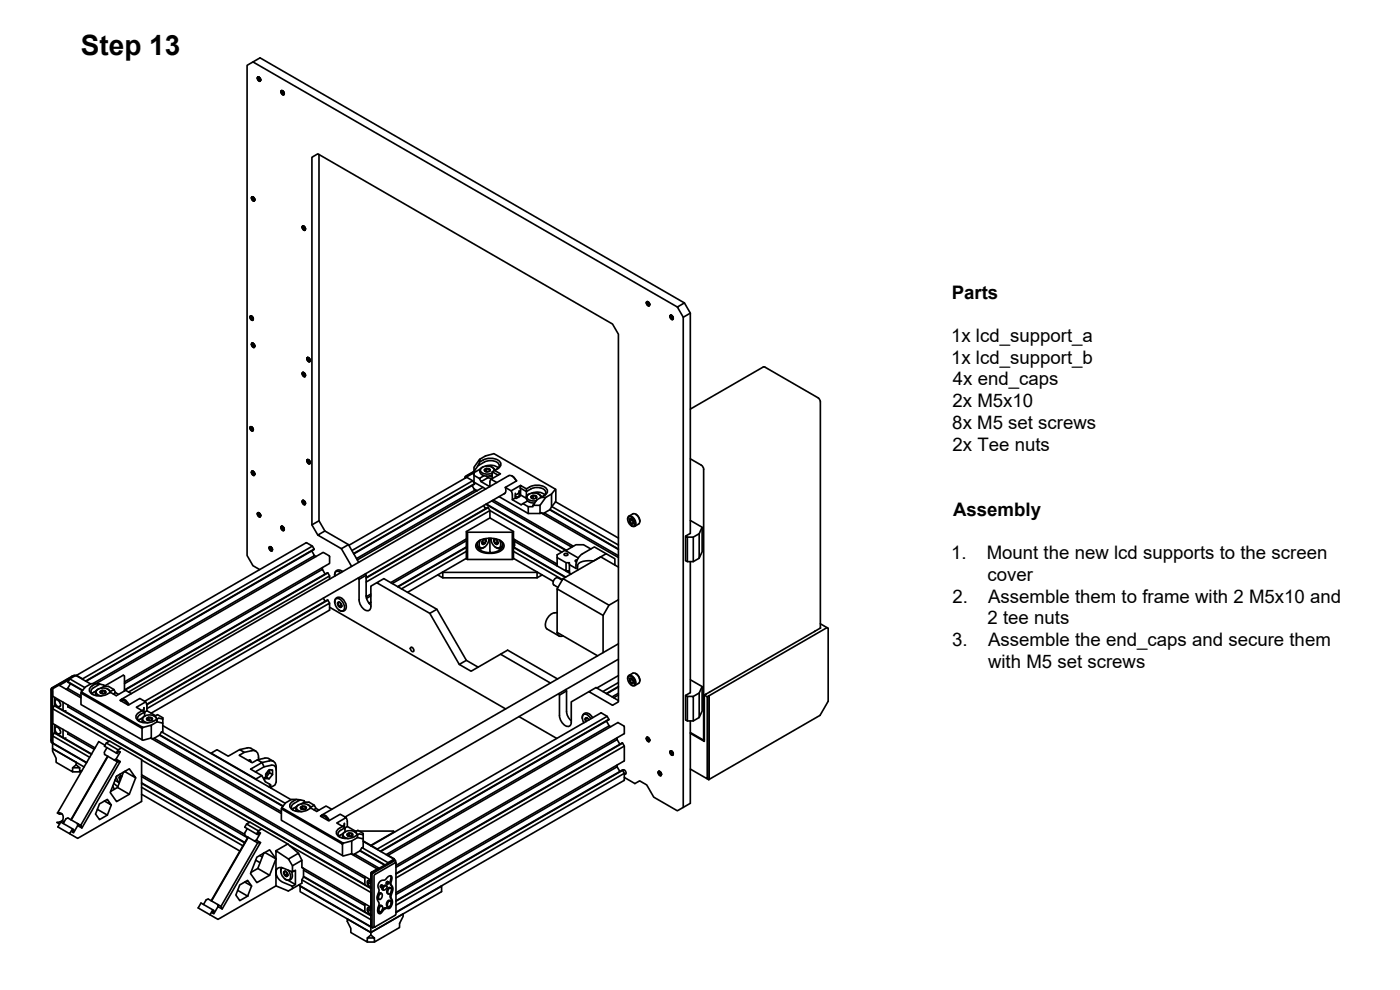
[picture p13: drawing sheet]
<svg xmlns="http://www.w3.org/2000/svg" width="420mm" height="297mm" viewBox="0 0 420 297" stroke-linecap="round" stroke-linejoin="round" font-family="sans-serif">
<defs><g id="words">
<text font-size="8.4" x="24.3" y="16.4">Step 13</text>
<g font-size="5.6">
<text x="285.6" y="89.6">Parts</text>
<text x="285.4" y="102.6">1x lcd_support_a</text>
<text x="285.4" y="109.1">1x lcd_support_b</text>
<text x="286" y="115.6">4x end_caps</text>
<text x="285.9" y="122.1">2x M5x10</text>
<text x="285.8" y="128.7">8x M5 set screws</text>
<text x="285.9" y="135.2">2x Tee nuts</text>
<text x="286" y="154.7">Assembly</text>
<text x="285.4" y="167.7">1.</text>
<text x="296.1" y="167.7">Mount the new lcd supports to the screen</text>
<text x="296.3" y="174.2">cover</text>
<text x="285.9" y="180.8">2.</text>
<text x="296.5" y="180.8">Assemble them to frame with 2 M5x10 and</text>
<text x="296.4" y="187.3">2 tee nuts</text>
<text x="285.8" y="193.8">3.</text>
<text x="296.5" y="193.8">Assemble the end_caps and secure them</text>
<text x="296.5" y="200.3">with M5 set screws</text>
</g>
</g></defs>
<!-- layer: Visible -->
<g fill="none" stroke="#000" stroke-width=".5">
<path d="M75.9 18.6l127.4 73.5M77.2 23.4l.4 .7 .5 .2M77.4 23.1h.3l.4 .4v.8l-.5-.1-.4-.8M77.4 23.1l.6 .4 .2 .4-.2 .3-.5-.4v-.7l.1 .8 .5 .3M77.4 23.1l-.2 .3M77.4 23.3l.5 .9M77.6 23.1l.1 .6 .5 .4-.5-.3zM77.6 23.2l.5 .9M77.8 23.2l.4 .8M77.8 23.2l.4 .7zM78 23.4l.1 .3M84.3 27.5l.3 .7 .6 .2"/>
<path d="M84.4 27.2h.4l.4 .4v.8l-.6-.1-.3-.8M84.4 27.2l.7 .3 .2 .5-.2 .3-.5-.4-.1-.7 .2 .8 .5 .3M84.4 27.2l-.1 .3M84.5 27.2l-.2 .3M84.5 27.4l.5 .9M84.7 27.3l.4 .9M84.7 27.2l.1 .6 .4 .4M84.8 27.3l.5 .7M85.1 27.5l.1 .2M75.5 59.4l.3 .7 .5 .2M75.6 59.1h.4l.3 .4 .1 .8-.6-.2-.3-.7M75.6 59.1l.7 .3 .1 .5-.2 .3-.4-.4-.1-.7 .1 .8 .5 .2"/>
<path d="M75.6 59.1l-.1 .3M75.7 59.3l.4 .8M75.8 59.2l.5 .8M76 59.1l.4 .8M76 59.1l.4 .8zM76.2 59.4l.2 .2M95.7 46.4v109.9l1.8 3 7.1 4.1 3 5.3M76.4 60l-.4-.3-.2-.6 .1 .6 .5 .4M90.7 68.1l.3 .8 .5 .2M90.8 67.9h.3l.4 .3 .1 .8-.6-.1-.3-.7M90.8 67.9l.7 .3 .1 .5-.2 .2-.4-.4-.1-.6 .1 .7 .5 .3M90.8 67.9l-.1 .3"/>
<path d="M90.9 68l.4 .9M91 67.9l.5 .9M91 67.8l.2 .7 .4 .3-.4-.4-.1-.6M91.2 67.9l.4 .8M91.2 67.9l.4 .8zM91.4 68.1l.2 .3M75 95.1l.3 .7 .6 .3M75.2 94.9h.3l.4 .3v.8l-.6-.1-.3-.7M75.2 94.9l.6 .3 .2 .5-.2 .2-.5-.4-.1-.6 .2 .7 .5 .3M75.2 94.9l-.2 .3M75.2 95l.5 .9M75.4 94.9l.5 .9"/>
<path d="M75.4 94.8l.1 .7 .5 .3-.5-.3zM75.5 94.9l.5 .8zM75.8 95.1l.1 .3M194 90.8l.3 .7 .5 .3M194.1 90.5l.4 .1 .3 .3 .1 .8-.6-.1-.3-.8M194.1 90.5l.7 .4 .2 .4-.3 .3-.4-.4-.1-.7 .1 .8 .6 .3M194.1 90.5l-.1 .3M194.2 90.7l.4 .9M194.3 90.5l.2 .7 .4 .3-.4-.4-.1-.6M194.3 90.6l.5 .9M194.5 90.6l.5 .7M194.8 90.8l.1 .3"/>
<path d="M201.1 94.9l.3 .7 .5 .2M201.2 94.6l.7 .4 .1 .8-.6-.1-.3-.8M201.2 94.6l.7 .3 .1 .6-.2 .2-.5-.4v-.7l.1 .8 .5 .3M201.2 94.6l-.1 .3M201.2 94.8l.5 .9M201.4 94.7l.5 .9M201.4 94.6l.2 .6 .4 .4-.5-.4zM201.6 94.7l.4 .7zM201.8 94.9l.2 .2M205.4 90.9l-2.1 1.2 1.8 3.1M207.2 94l-2.1 1.2v147M75.5 103.3l.3 .7 .5 .2"/>
<path d="M75.6 103l.7 .3 .1 .9-.6-.1-.3-.8M75.6 103l.7 .3 .1 .5-.2 .3-.5-.5v-.6l.1 .8 .5 .2M75.6 103l-.1 .3M75.7 103.2l.4 .8M75.8 103.1l.5 .8M75.8 103l.2 .6 .4 .4-.5-.4zM76 103.1l.4 .7M76.2 103.3l.2 .2M90.7 112.1l.2 .6 .4 .3h.3l.1-.6M90.7 112.1l.3 .7 .5 .2M90.8 111.8h.4l.4 .6M90.8 111.8l.7 .3 .1 .5-.2 .3-.4-.4-.1-.7 .1 .7 .5 .3"/>
<path d="M90.8 111.8l-.1 .3M90.9 112l.4 .8M91 111.9l.5 .8M91 111.8l.1 .6 .5 .4-.4-.4-.1-.6M91.2 111.8l.4 .8M91.2 111.9l.4 .7zM91.4 112.1l.2 .2M92.1 107.6l.3 .7 .6 .2M92.2 107.3h.4l.3 .4 .1 .8-.6-.1-.3-.8M92.2 107.3l.7 .3 .2 .5-.2 .3-.5-.5-.1-.6 .1 .7 .6 .4M92.2 107.3l-.1 .3M92.3 107.5l.5 .8"/>
<path d="M92.5 107.4l.4 .8M92.5 107.3l.1 .6 .4 .4M92.6 107.4l.5 .7M92.6 107.4l.5 .7zM92.9 107.6l.1 .2M229.1 110.1l-21.9 12.6M229.1 110.1l.5 .1 15.9 9.1 .6 .9 .1 68.2M75 128.4l.3 .6 .6 .3M75.2 128.1l.6 .3 .1 .9-.5-.1-.4-.8M75.2 128.1l.6 .3 .2 .5-.2 .2-.5-.4-.1-.6 .2 .7 .5 .3M75.2 128.1l-.2 .3M75.2 128.3l.5 .8"/>
<path d="M75.4 128.1l.5 .9M75.4 128.1l.1 .6 .5 .3-.5-.3zM75.5 128.1l.5 .8zM75.8 128.3l.1 .3M92.1 138.2l.3 .7 .6 .2M92.2 137.9h.4l.3 .4 .1 .8-.6-.1-.3-.8M92.2 137.9l.7 .3 .2 .5-.2 .3-.5-.4-.1-.6 .2 .7 .5 .3M92.2 137.9l-.1 .3M92.3 138.1l.5 .9M92.5 138l.4 .9M92.5 137.9l.1 .6 .4 .4-.4-.3zM92.6 138l.5 .8"/>
<path d="M92.6 138l.5 .7zM92.9 138.2l.1 .3M143.5 139.7l-1.2 1.7v.4l1.9-1.1M144 137.8l-1.7 2.4v1.2l-2.6 1.5-.2 .6M144 138.6l-.5 1.1a5.9 5.9 0 0 1 4-1.5l1.1 .2a1.24 1.24 0 0 1 1.2 1 1.24 1.24 0 0 1-.7 1.4M145.6 139.9a3.8 3.8 0 0 1 3.9 .5M207.2 137.7l3.3 1.9 .5 .5 .2 .7v81.3M75.5 141.7l.3 .7 .5 .2M75.6 141.4l.7 .3 .1 .9-.6-.1-.3-.8M75.6 141.4l.7 .3 .1 .5-.2 .3-.5-.5v-.6l.1 .8 .5 .2M75.6 141.4l-.1 .3M75.7 141.6l.4 .8"/>
<path d="M75.8 141.5l.5 .8M76 141.5l.4 .7M76.2 141.7l.2 .2M76.4 142.4l-.4-.4-.2-.6 .1 .6 .5 .4M77.2 154.1l.4 .8 .5 .2M77.4 153.9h.3l.4 .3v.8l-.5-.1-.4-.7M77.4 153.9l.6 .3 .2 .5-.2 .2-.5-.4v-.6l.1 .7 .5 .3M77.4 153.9l-.2 .3M77.4 154l.5 .9M77.6 153.8l.1 .7 .5 .3M77.6 153.9l.5 .9M77.8 153.9l.4 .8"/>
<path d="M77.8 153.9l.4 .8zM78 154.1l.1 .3M84.3 158.2l.3 .7 .6 .3M84.4 158h.4l.4 .3v.8l-.6-.1-.3-.8M84.4 158l.7 .2 .2 .6-.2 .2-.5-.4-.1-.6 .2 .7 .5 .3M84.4 158l-.1 .2M84.5 158l-.2 .2M84.5 158.1l.5 .9M84.7 158l.4 .9M84.7 157.9l.1 .6 .4 .4M84.8 158l.5 .8M84.9 158l.4 .8"/>
<path d="M84.9 158l.4 .7M85.1 158.2l.1 .3M90.7 150.5l.3 .7 .5 .2M90.8 150.2h.3l.4 .4 .1 .8-.6-.2-.3-.7M90.8 150.2l.7 .3 .1 .5-.2 .3-.4-.4-.1-.7 .1 .8 .5 .2M90.8 150.2l-.1 .3M90.9 150.4l.4 .8M91 150.3l.5 .8M91 150.2l.1 .6 .5 .4-.4-.4-.1-.6M91.2 150.2l.4 .8M91.2 150.3l.4 .7zM91.4 150.5l.2 .2"/>
<path d="M93.6 157.5v-110.3l1.8-1 88.4 51 1.8 3.1v110.3l-1.8 1-7-4.1 2.1-1.2 6.7 3.9M95.7 156.3l-2.1 1.2 1.8 3M97.5 159.3l-2.1 1.2 7.1 4.1 2.1-1.2M140 159.5l.3 .2h13.5M140 143.2l-35.3 20.4M140 143.2l1.9 1 .5 1.1-36.2 20.9M140.3 159.7v8.2M141.7 145.7l.8 1.4 .5 .3M141.9 144.2l-36.3 21M142.2 146.7l1 .5M142.3 142.3l-.4-.3-1.9 1.3M142.3 141.5l-2.5 1.5-.2 .5"/>
<path d="M142.3 141.8v2.9l3.5 2M142.3 142l-.3 .1M142.3 142.6l1.5 1M142.4 145.1l-36.3 21M142.5 147.1l-35.5 20.5M143.1 147.2v.1M144.4 144.5l2.6 1.5M144.9 146.2l-37.7 21.8M145 140.1l-.7 .5-.3 .7 .2 .7 .6 .6a3.3 3.3 0 0 0 2.9-.1M145.1 151.7l.6 .9M145.3 142.7l-1.5 .9 .6 .9 2-1.2M145.4 140.9a.92 .92 0 0 1 1-.4 .92 .92 0 0 1 .7 .7 .92 .92 0 0 1-1 .4 .92 .92 0 0 1-.7-.7z"/>
<path d="M145.5 152.3l.4 .2M145.6 141.4l-.2-.5 .6-.3 .8 .1 .3 .5-.3 .2M145.7 141.3v.2M145.8 151.3l24 13.8M145.9 142.9l.5 .4M145.9 151.2l24.1 13.9M146 141.5l.4 .1M146 140.6v.9M146.5 152.3l-36.6 21.1M146.8 140.7v.7M146.9 142.8l.8 .1M147 155.4l-7 4.1v8.2l.3 .2h13.5"/>
<path d="M147 155.4v-2.2l-.6-1-36.5 21.1M147 155.4l7.1 4.1M147.4 143.8l-.3 .5-.1 1.7M147.5 140.1l.6 .4 .4 .6M147.6 150.3l24 13.9M147.7 141.6v2l-1.3-.3M148 150l24.1 13.9M148.2 140.6l.3 .5M148.3 141.2a2.06 2.06 0 0 0-2.9-1.3 1.12 1.12 0 0 0-1.2 1.2 1.12 1.12 0 0 0 1.3 1.1h1.4l.8-.3M148.4 141.2l-.7 .4 1.8 1M149.1 144.8l-1.7-1 2.8-1.6-1.8-1a2.08 2.08 0 0 0 1.8-2.4 4.5 4.5 0 0 0-6.2-.2v-.8l1.7-1 2.5-.7 18.6 10.7-.1 3.8M149.8 149l8.7 5.1"/>
<path d="M151.6 148l-108.2 62.4M151.6 146.3a1.42 1.42 0 0 1-.4 1.9M153.4 147.3l.3 .9 .1 1.7 2.6 1.6 2-1.2M153.7 142.8l.7 .6 .5 1a2.16 2.16 0 0 0-2.2-1.7l-116.3 67.1M153.8 159.7l.3-.2v8.2l-.3 .2zM154.6 148.9l1.2 .1M154.6 148.6l1.1-.7 .1-.6v1.4M154.6 148v1.4M154.9 144.1l.2 .2-3.5 2 1.8 1 2.8-1.7M156.1 146.4l.1 2.1M156.9 151.1l1.6 .9M158 149.5l-1.8-1-.4 .2 .3 .2-2.3 1"/>
<path d="M158 147.5v-.8a4.5 4.5 0 0 1 6.2 .2 1.36 1.36 0 0 1-.8 1.7l-2.3 1.3-1.2 1.7h2.2l1.7-2.4M158 146.7l-1.8-1.1-.1 .8 1.9 1.1M158 147.5a4 4 0 0 1 5.7-.1 1.14 1.14 0 0 1-.7 1.5M158 147.5v1.4l.2-.1M158.1 149l-.1 .2M159 148.2l-.9 .7v1l.9 .8 1.4 .2M159.4 148.9a.92 .92 0 0 1 .9-.3 .92 .92 0 0 1 .7 .7 .92 .92 0 0 1-.9 .4 .92 .92 0 0 1-.7-.8zM159.6 148a3.8 3.8 0 0 1 3.9 .5M159.6 149.5l-.2-.5 .6-.3 .8 .1 .2 .5-.2 .2M159.7 149.4v.1M159.9 151.6v.4h-1.4v2.1h3.6M160 148.7l-.1 .9h.4"/>
<path d="M160.8 148.8v.7M161.5 148.2l.6 .4 .3 .6M162.2 148.7l.3 .5M162.3 149.3a1.99 1.99 0 0 0-2.8-1.3l-.5 .1a1.05 1.05 0 0 0-.8 1.2 1.05 1.05 0 0 0 1.1 .9h1.6M162.4 153.9l23.2 13.4M163.4 153.9l22.2 12.8M165 153l20.6 11.9M165.1 152.9l20.5 11.8M165.5 148.2v3.9l-.5 .8-2 1.2-.5-.3-.4 .3v-2.5M165.6 152l20 11.5M166.7 146.8l-1.2 1.4-1.7 1h-1.4M166.7 150.6l-1.2 1.5"/>
<path d="M166.7 150.5l18.9 10.9M188.4 155.8v-.1a.76 .76 0 0 1 .3-.8 .76 .76 0 0 1 .9 .1l1 1.1a1.06 1.06 0 0 1 .3 1.1 1.06 1.06 0 0 1-.9 .8l-.5-.3M188.6 155.2a1.76 1.76 0 0 1 1.9 2.3 .95 .95 0 0 1-.9 .4 .95 .95 0 0 1-.8-.8l-.4-1.3zM188.7 154.9l1.2-.7a2.02 2.02 0 0 1 1.8 3l-1.2 .7M189 155.8v.7M189 156.5l.5 .7M189.5 155.8h-.5M189.5 155.8a.81 .81 0 0 1 .6 .6 .81 .81 0 0 1-.4 .8h-.2M189.8 156l.2 .3M189.8 156l-.8 .5M190.1 156.8l-.6 .4M190.1 156.8l-.1 .3-.5 .1"/>
<path d="M190.8 154.3l.8 .7 .4 1.4M207.2 156.2l3.5 2v7.3l-.9 2M210.7 158.2l-.9 1.9v7.4l-1.7 1h-1.8l-.5-.3v-7.3l.5 .3M80.8 164.4l.1 .5 .5 .4h.3v-.6M80.8 164.4l.3 .6 .5 .3M80.9 164.1l.5 .1 .3 .5M80.9 164.1l.7 .3 .1 .5-.2 .3-.5-.5v-.6l.1 .7 .5 .3M80.9 164.1l-.1 .3M81 164.3l.4 .8M81.1 164.2l.5 .8M81.1 164.1l.2 .6 .4 .3-.4-.4-.1-.5M81.3 164.1l.4 .8"/>
<path d="M81.5 164.4l.2 .2M93.6 165.3l.8 1.4-66.6 38.4M93.8 163.9l.5 .9-68.6 39.5M94.3 164.8l-68.5 39.6M94.4 166.7l.4 .3M96.8 170.3v.5M97 179.5l.6 .9M97.6 172.2l-.8-1.4-59.4 34.3M98.4 171.9l-61 35.1M98.9 173.8v-1l-60.3 34.8M98.9 172.8l-.5-.9-61 35.2M100.7 179.8a1.86 1.86 0 0 1 2.5 1.5 1.13 1.13 0 0 1 .1 1.5 1.13 1.13 0 0 1-1.4 .3 2.71 2.71 0 0 1-1.2-3.3z"/>
<path d="M102.3 171.8a1.03 1.03 0 0 0-1.4-.3 1.03 1.03 0 0 0-.4 1.3M102.5 164.6l3 5.3M102.8 171.5l-.9-.4h-.8l-.5 .6-.1 1M107.5 173.4l.3 .4M109.6 172.2l.3 .4v6.6l.7 1.5 .7 .8M109.9 172.6l-2.1 1.2v6.1a3.4 3.4 0 0 0 2.6 3.4 1.09 1.09 0 0 0 .9-1.3v-6.1l1.8-1.1M111.3 178.8l-1.3 .7M111.3 178.2l-1.4 .8M131.4 172.5l1.5 .9h28.3l1.5-.9M132.8 171.7h28.5M132.9 171.7v1.7M140 165.4l-19.5 11.3"/>
<path d="M140 164.3l-20.5 11.8M140 164.1l-20.7 11.9M140 162.2l-22.3 12.9M140 161.7l-22.7 13.1M140 167.5l-17.7 10.2M143.3 163l.1 .9 .6 .5 .7 .1 .8-.4M144.8 164.4l-1.1 .3M144.9 162.2l-.2 .3 .9 .5M145 162l.5-.3a.84 .84 0 0 1 .2 1.1 .84 .84 0 0 1-1 .4v-.6zM145.2 161.9l.4-.2 .3 .5M145.3 161.8l.6 .4M145.9 162.2l-.3 .8-.7 .3-.3-.4"/>
<path d="M147 161.5l-1.5 .1-1.4 .5-1 .7-.3 .9 .3 .9 .9 .8 1.3 .5 1.7 .1v-.2l-2.1-.3-1.2-.7-.5-.7v-.7l.3-.7 .7-.6-.4 1a1.05 1.05 0 0 0 .6 1.3 1.05 1.05 0 0 0 1.4-.5l.8-1.4 .1-1v.5M147 161.5v3.5a.57 .57 0 0 0 .1 .8 .57 .57 0 0 0 .8 0l1.8-.6 1-.9 .1-1.2-.8-1M147 161.5l1.6 .1 1.4 .5 .9 .7 .4 .9-.3 .9-.9 .8-1.4 .5-1.7 .1M147.3 162v-.5a2.68 2.68 0 0 0 2.5 2.9 1.67 1.67 0 0 0 .1-2.3M148.4 161.8a1.03 1.03 0 0 1 .8 1.5 1.03 1.03 0 0 1-.8-1.5zM148.8 161.8l-.6 .4M148.9 161.9l-.4-.2-.3 .5 .3 .8 .6 .3 .3-.4M149.2 162.2l.2 .3M149.3 164.4l1.1 .3M149.3 162.5l-.8 .5M150.8 163l-.2 .9-.5 .5-.7 .1-.8-.4M154.1 165.4l14.7 8.5"/>
<path d="M154.1 164.3l15.6 8.9M154.1 164.1l15.7 9.1M154.1 161.7l13.1 7.6M154.1 167.5l12 6.9M154.4 161.9v1.7l-.3 .4M154.4 162.4l12.8 7.4M161.2 171.7v1.7M167.2 176.7l1.8-3.1 13.8 8M168.6 165.6l-21.6-12.4-37.1 21.4M168.7 174.1l-1.2-.7a1.44 1.44 0 0 0-1.3 2.1l1.3 .7M169.4 166.1l.6-.1 .4 .5-.7 .2-.4-.2zM169.9 168.8v2.5l-2.7-1.5"/>
<path d="M170.1 171.5l.8 .4M170.9 171.3h-1l1 .2M170.9 169.4v2.5l.5 .3M173.2 168l-.6 .2 .4 .4M173.6 167.4l-4-2.3-2.4 1.4v3.3M177.3 164.7l-2.2-1.3h-2.2l-2.7 1.6-.6 .1M178.2 168.3h-2.4l-1.7 .5-.7 .7-.1 1.6M178.3 168.2l3.6-2.1 2.6 1.6v1.8M181.9 166.1l-3.5-2-3.6 2.1a4.5 4.5 0 0 0-1.9 4.4l-2-1.2v-.6h-1l-2.7-1.5M185.6 180l-2.8 1.6-1.8 3M185.6 170.1l-5.3-3-11.3 6.5M205.8 160.9l1.4-.9v-66l-1.8-3.1-127.4-73.5-3.8 2.2v147.1l1.7 3 2 1.2"/>
<path d="M206.3 168.5v-7.3h1.8v7.3M207.2 168.5v39.3l-1.4 .8M209.8 160.1l-1.7 1.1M98.4 180.1l-54.4 31.2M98.9 181l-.5-.9-54.3 31.3M98.9 182.2l52.9 30.5M100.5 180.8v-.8l.5-.6 .7-.2 .8 .3a3.2 3.2 0 0 1 1.4 2.6l-.2 .7-.5 .5-.7 .1-.8-.4M101.3 181.1l.7-.4-.4-.1-.3 .5 .3 .8 .6 .3 .4-.4M101.5 180.7a1.03 1.03 0 0 1 .9 1.5 1.03 1.03 0 0 1-.9-1.5zM102.3 181.1l.2 .3M102.4 181.4l-.8 .5M111.3 180.8l-.5 .3"/>
<path d="M111.3 180.7l-.6 .3M123.2 194.3a.76 .76 0 0 1 .9 .3 .76 .76 0 0 1-.1 .9l-.7-.4zM129 184l-15.9-9.2 2.1-1.2 15.9 9.2 8.9 15.3 3.5 2.1M131.1 182.8l-2.1 1.2 8.8 15.4M150.2 196.3l-8.8 5.1-3.6-2 2.2-1.3M167.2 183.8a3.5 3.5 0 0 0-3.3 4.7l3.9 2.3M167.2 189.8a1.13 1.13 0 0 0 .6 1 1.13 1.13 0 0 0 1.2 0M181 195.8v-11.2l-13.8-7.9v13.1l12.1 7M185.6 193.2l-89 51.4M185.6 197.8l-82 47.3M244.5 189.4h.1M244.5 189.4l-32.6 18.8"/>
<path d="M246.2 187.2l2.3 1.3v21.9l-2.4 4.2-33.4 19.3-.5-.2M246.2 188.4l-1.7 1M248.2 188.3l-36 20.8-.8-.5 .5-.4M15.8 212.6l.5-.9 95 54.9M15.8 207.1v15.7M16.3 211.7l95 54.7M16.3 219.9l11.2 6.3M16.4 209.3v2.4M16.4 217.4v2.5M16.6 218.2a1.3 1.3 0 0 1 1.3 .5 1.3 1.3 0 0 1 .1 1.4 1.31 1.31 0 0 1-1.4-1.9zM16.6 210a1.3 1.3 0 0 1 1.3 .6 1.3 1.3 0 0 1 .1 1.3 1.31 1.31 0 0 1-1.4-1.9zM18.9 210.7v2.4"/>
<path d="M18.9 218.9v2.4M19.8 213.2l-.4 .2M19.9 206.8l.4-.3 4 2.3M20.4 212.1l89.1 51.4M20.4 211.5v.7M20.4 219.7v.6M20.4 204.6l.5-.9 4.6 2.6M20.8 203.9l-3 1.7M20.9 203.7l1.9-1 4.4 2.5M21.1 205.1l-.8 1.4M22.3 202.7l-6.7 3.7-.3 .3 .1 16M22.6 202.8l-.4-.1-6.7 4.1-.1 15.8 .4 .4v-.2"/>
<path d="M22.9 202.7l2 1.2M22.9 202.7l69-39.9 1.9 1.1-69 39.8M24.3 209.4l-6.6-3.8-1.9 1.1v2.2l95.5 55.1M24.3 208v3.4l18.3 10.6M24.8 207.1l-4.4-2.5 4.3 2.6M28.8 208.4l-.2 .3M28.9 207.3l-1.3 .8M29.7 206.7l-1 .9v.6l.3 .5M30 205.3l1.2 .2v.5h1.4l1.6 .9M30.1 207.4a.92 .92 0 0 1 .9-.3 .92 .92 0 0 1 .7 .7 .92 .92 0 0 1-.9 .4 .92 .92 0 0 1-.7-.8zM30.2 206.5l6.8-3.9 .4 .2v4.5M30.3 208l-.2-.5 .6-.3 .8 .1 .2 .5-.2 .2"/>
<path d="M30.3 208l.8 .1M30.3 208h.1M30.7 207.2v.6M30.8 208v.2M31.5 207.3v.6M32.1 206.7l.7 .4 .3 .6M33 207.8a1.74 1.74 0 0 0-2.3-1.4l-.9 .2a1.01 1.01 0 0 0-1 1.1 1.01 1.01 0 0 0 1 1l.6 .1M33.1 207.5l1.1-.6 .5 .9-.7 .4M34.7 207.8l.9 .5M36.1 210.2a1.08 1.08 0 0 1 1.9 .2l.7 1.1M36.3 210l-.3 .1 2.5 1.5 3.5-2 1.7 1-2.8 1.6 1.8 1a2.08 2.08 0 0 0-1.8 2.3 4.5 4.5 0 0 0 6.3 .3v.8l-1.8 1M36.3 210.3a1.51 1.51 0 0 1 2 1.1"/>
<path d="M37.4 204.6l61.5-35.5v-2.2l-1.9-1.2-68.3 39.4h-1.4l-1.7 1-1.2 1.5M39.4 208.1l-1.7-1-2.8 1.6-1.8-1a4.5 4.5 0 0 1-6.2-.2 2.19 2.19 0 0 1 3.1-2.2l-1.9 1.1a1.11 1.11 0 0 0-.8 .9 1.11 1.11 0 0 0 .6 1.1M42.7 216.5l-.1 .2M42.8 215.3l-1.2 .9M42.9 218.3l2.5-.7v3.8l-2.5 .7-.3-.1v-3.5l-18.3-10.5 .1-.4 18.5 10.7-.3 .2M43.2 213.5v-1.2l-.2 .6-.3 .3 .7 .5 .7-.4 2.6 1.5M43.4 213.9v.1M43.4 214.9v-1.3l-1.4 .8a1.11 1.11 0 0 0-.7 1 1.11 1.11 0 0 0 .6 1.1M43.6 214.7l-.9 .9-.1 .6 .3 .6M43.7 210.6l.4 .9v1.8M44 215.5a.92 .92 0 0 1 1-.3 .92 .92 0 0 1 .7 .7 .92 .92 0 0 1-1 .4 .92 .92 0 0 1-.7-.8zM44.1 212.6l54.8-31.6v2.1l-53.5 30.9"/>
<path d="M44.3 216.1l-.3-.5 .7-.4 .8 .2 .2 .5-.2 .2M44.3 216.1l.8 .1M44.7 215.2v.6M44.8 216v.2M45.5 215.4v.6M46.1 214.7l.7 .5 .3 .6M46.4 214.9l.9-.5 1.6 .9v.5M46.9 215.9a1.74 1.74 0 0 0-2.2-1.4l-1 .2a1.01 1.01 0 0 0-.9 1 1.01 1.01 0 0 0 1 1l.6 .2M48.5 219.6l37.1 21.4M48.9 215.8v1.2l-1.7-.4M48.9 217v2.4l-.5 .3-.5 .8-2 1.2-.5-.3M48.9 217.7l38.5 22.2"/>
<path d="M48.9 215.8l-1.2-.3-.5 .3M155.8 215l11.3 6.6M167.3 203.7l-15-8.6-2.1 1.2 15 8.6M167.7 208.1l.2 .4M169.8 206.9l.2 .4 .1 6.6 .6 1.6 .7 .8M170 207.3l-2.1 1.2v6.2a3.4 3.4 0 0 0 2.7 3.3 1.09 1.09 0 0 0 .8-1.3v-6.1l5.4-3.1M175.6 215.8l.7-.3-.4-.1-.3 .4 .3 .7M176.6 215.8l.1 .2-.4-.5h-.6l-.1 .4 .2 .6M177.3 215.7a1.62 1.62 0 0 0-2.4-1.1l-.1 1 .4 1.3M177.8 215.3l-.8-1-1.1-.4-.9 .5-.2 1.2M182 216.4l.8 1.4 .5 .2M182.2 214.9l-69 39.9-1.8-1.1 68.9-39.8 1.9 1 .5 1.1-68.4 39.5"/>
<path d="M182.7 215.8l-68.6 39.6M182.8 217.8l-66.9 38.6M185.6 204.8l-4.7 2.7M185.6 206l-3.6 2.1M185.6 206.1l-3.5 2.1M185.6 208l-1.9 1.1M185.6 208.5l-1.4 .9M185.6 202.7l-6.5 3.7M188.4 203.6v-.1a.76 .76 0 0 1 .3-.8 .76 .76 0 0 1 .9 .1l1 1.1a1.06 1.06 0 0 1 .3 1.1 1.06 1.06 0 0 1-.9 .8l-.5-.3M188.6 203a1.76 1.76 0 0 1 1.9 2.3 .95 .95 0 0 1-.9 .4 .95 .95 0 0 1-.8-.8l-.4-1.3zM188.7 202.7l1.2-.7a2.02 2.02 0 0 1 1.8 3l-1.2 .7M189 203.6v.7"/>
<path d="M189 204.3l.5 .7M189.5 203.5l-.5 .1M189.5 203.5a.81 .81 0 0 1 .6 .7 .81 .81 0 0 1-.4 .8h-.2M189.8 203.8l.2 .3M189.8 203.8l-.8 .5M190.1 204.6l-.6 .4M190.1 204.6l-.1 .3-.5 .1M190.8 202.1l1 1.1 .2 1M206.3 216.3v-7.3h1.8v7.3M207.2 219.8l4 2.3 .2-.1M207.2 204l3.5 2v7.3l-.9 2M207.2 216.3v24.7l-3.9 2.3-7.1-4.1-2.1-3.7-2.1-1.2-1.5 .8-3.1-1.8"/>
<path d="M209.8 207.9l-1.7 1.1M210.7 206l-.9 1.9v7.4l-1.7 1h-1.8l-.5-.3v-7.4l.5 .4M211.4 208.6v13.9l-4.2-2.5M211.9 208.2h.1M212.2 209.1v24.6l-5-2.9M212.8 208.7v25.2M15.8 223v1.6l9.4 5.5M15.8 220.8l.5-.9 11.1 6.4M15.8 222.8v-2l11.1 6.4M15.8 224.6l7.1 4.1v.8l-1.1 .9v1.2l-5-2.9v-1.2l-1-2.1zM15.8 222.8l10.2 6M15.9 222.9l10.1 6"/>
<path d="M19.8 221.4l-.4 .2M20.4 220.2l7.9 4.6M21.8 231.6h2.1M22.9 229.5l1 .9h-2.1M23.9 230.4v1.2l.7-.4M31.5 223.6l-1.9-1.1-12.3 21.4M31.9 222.9l3.5 2.1-.5 .9-3.5-2 .5-1 1-.5 9.6 5.5v12.6l-19.2 11-2.4-1.3M32.1 224.3l-.8 1.4 .1 .7 2.8 1.6M32.3 226.9l-11 19.1M32.4 226.9l-11 19.1M32.8 222.4l-17-9.8v4.5l12.7 7.3M33.8 235.8l.5 1"/>
<path d="M34.1 235.1l1.3 .9M34.5 234.1l1.2 .7M34.9 225.9l.3 .2 .4-.7 .5 .2-1.3 2.2M34.9 233.1l.9 1.8M36 232.3l.5 .8M36.1 228.5l-1.3-.7-.6 .2 1 .6M36.1 234.1h.1M36.4 233l-.6 .3M36.4 233l-.3-.1-.3 .4 .3 .8M36.4 224.4l-1 .6M36.5 233l-.6-.1-.1 .2 .3 1.1M37 231.7l-1.7 4.6-2.1 1.2"/>
<path d="M37.4 231.5l3.3 1.9-1.9-2.7-3.8 2.2-1.9 4.9 1.9 2.7 3.8-2.2M40.7 233.4l-1.9 4.9-3.5-2M42.5 232.5l30.9 17.8M42.5 228l32.4 18.7M42.5 233l31.8 18.4M42.5 234.9l31 17.9M42.5 235l30.9 17.9M42.5 236.2l30.4 17.6M42.5 238.3l29.5 17M45.2 221.5l39.2 22.6M46.3 221.5l38.1 22.1M47.9 220.6l37 21.3"/>
<path d="M48 220.5l37 21.3M63.3 226l13.6 7.9M63.4 226l1.7-1.1 3.4 2 3.4-2 1.4 .8-1.5 .9 3.9 2.3 1.5-.9 1.4 .8-3.4 2 3.4 1.9 1 1.9 1.6 .8v.3l-.6 .3M71.9 224.9l2.9-.5 2 1M73.3 225.7l2.3-.5a1.66 1.66 0 0 1 2 2v.7M74.6 228.2l.3-.2 .3 .2 .1 .5M76.6 231.6l2.6-1.5-.6-1.3 2.3-.5a1.66 1.66 0 0 1 2 2v4.3l-.4 .9-1.3 .8M77.2 228l2.9-.6 2 1M78.6 232.7l-1.8 1M79.2 230.1l2.2-.5a1.25 1.25 0 0 1 1.5 1.5M79.4 233.3v.8M79.7 233.1l.2 .1"/>
<path d="M80.5 231.3l-.2 .7-.6 .5M80.8 230.9l1 .1v1.4l-1 1.3-1.1-.1v-1.4zM80.9 235.3h.1M80.9 230.9v1M81.2 235.7v.7M81.8 232.4l-.9-.5-1 1.3 .9 .5M88.9 239.9h-1.4l-1.8 1-1.1 1.4M90.1 240l1.2 .3v.4h1.4l1.6 .9M185.2 229.5v.6l.8 1.4M185.2 221.4v.5l.8 1.4M185.2 230.1l-66.4 38.3M185.2 221.9l-66.4 38.3"/>
<path d="M186.9 231.1l-68.1 39.3M186.9 223l-68.1 39.2M186.9 231.2a.7 .7 0 0 1 .8 .2 .7 .7 0 0 1-.1 .9l-.2-.1M187.4 232l-68.6 39.6M187.4 223.9l-68.6 39.5M194 221.5l.3 .8 .5 .2M194.1 221.3h.3l.4 .3 .1 .8-.6-.1-.3-.7M194.1 221.3l.7 .3 .2 .5-.3 .2-.4-.4-.1-.6 .1 .7 .6 .3M194.1 221.3l-.1 .3M194.2 221.4l.4 .9M194.3 221.3l.2 .6 .4 .3-.4-.3-.1-.6M194.3 221.3l.5 .9"/>
<path d="M194.5 221.3l.5 .8M194.5 221.3l.5 .8zM194.8 221.5l.1 .3M197.5 231.8l.3 .7 .6 .2M197.7 231.5l.6 .3 .1 .9-.5-.1-.4-.8M197.7 231.5l.6 .3 .2 .5-.2 .3-.5-.4-.1-.7 .2 .7 .5 .3M197.7 231.5l-.2 .3M197.7 231.7l.5 .8M197.9 231.6l.5 .8M197.9 231.5l.1 .6 .5 .4-.5-.4-.1-.6M198 231.5l.5 .8M198.1 231.5l.4 .8"/>
<path d="M198.1 231.6l.4 .7M198.3 231.8l.1 .2M201.1 225.6l.3 .8 .5 .2M201.2 225.4l.7 .3 .1 .8-.6-.1-.3-.7M201.2 225.4l.6 .2 .2 .6-.2 .2-.5-.4v-.6l.1 .7 .5 .3M201.2 225.4l-.1 .2M201.2 225.4l-.1 .3M201.2 225.5l.5 .9M201.4 225.4l.5 .9M201.6 225.4l.4 .8M201.8 225.6l.2 .3M202 226.3l-.4-.3-.2-.7 .1 .7 .5 .3"/>
<path d="M17.3 243.9l.6 .4h.7M17.3 243.9a1.42 1.42 0 0 1 1.5 .7 1.42 1.42 0 0 1-.1 1.7M18.7 246.3l-1.6 .5 .8 .4M18.7 246.3l.6 .3M23.2 247.1l1 .5 .4 .8-1.3-.7zM23.2 247.1l-2.8-1.7-.6 .3-.8 1.4M23.3 247.7l-1.2 2.2-.5-.3 .5-.7-3.9-2.3-.8 1.5 3.5 2.1 .9-1.5M24.2 247.6l11-19 .9-.1-11.5 19.9M31.4 240.3l2 1.2-1.2-1.7-2.3 1.4-1.2 3 1.2 1.7 2.3-1.3M33.4 241.5l-1.2 3.1-3-1.8M74 247.2l3.5 2.1M74.2 248.6l-.8 1.4 .1 .7 2.8 1.6"/>
<path d="M74.4 251.2l-11 19.1M74.5 251.3l-11 19M76.7 258.1l1.3 .7M76.9 252.1l-.6 .2 1 .6M77 250.2l-3.5-2 .5-1 1-.5 11.4 6.5M77.1 257.2l3.8-2.2 1.9 2.7-1.9 4.9-3.8 2.2-1.9-2.7zM77.9 256.7l.8 .4M78.2 252.8l-.9 .1-11 19.1M78.5 248.7l-1 .6-.5 .9 .3 .2 .4-.7 .5 .2-1.3 2.2 1.3 .7-11.5 19.9-1.3-.7-1.2 2.2-.5-.3 .5-.7-.3-.2-.9 1.5 2.4 1.4 17.4-10.1M79 256.1l.1 .1M79.1 256h.1M79.1 256l-1.7 4.6-2.1 1.2"/>
<path d="M79.5 255.8l3.3 1.9M84.4 242.7v3.4l18.4 10.6M86.4 253.2l-3.6 2.1M86.4 253.2l3.2 2.8M86.6 257.7l-3.8-2.4v6.4l.4-1 .9-.4 3.7 1.3M86.9 253.7l24.4 14.1M88.9 243.2l-.1 .2M89 242l-1.3 .8M89.8 241.4l-.9 .9-.1 .6 .3 .6M90.2 242.2a.92 .92 0 0 1 1-.4 .92 .92 0 0 1 .7 .8 .92 .92 0 0 1-1 .3 .92 .92 0 0 1-.7-.7zM90.4 242.7l-.2-.4 .6-.4 .9 .1 .2 .5-.3 .3M90.5 242.8l.8 .1"/>
<path d="M90.6 258.1l-1-2.1-3 1.7 1.2 2.1M90.8 241.9v.6M91 242.7v.2M91.3 240.7l-.9 .5M91.7 242v.6M92.3 241.4l.7 .5 .3 .5M93.1 242.5a1.74 1.74 0 0 0-2.2-1.3l-1 .2a1.01 1.01 0 0 0-.9 1 1.01 1.01 0 0 0 .9 1l.6 .1M93.2 242.2l1.1-.6 .5 1-.6 .4M94.8 242.6l.9 .5M96.3 244.9a1.08 1.08 0 0 1 1.8 .2l.7 1.1M96.4 244.7l-.2 .1 2.5 1.5 3.4-2 1.8 1-2.8 1.6 1.7 1.1a2.08 2.08 0 0 0-1.8 2.3 4.5 4.5 0 0 0 6.3 .2v.8l-1.7 1M96.4 245a1.51 1.51 0 0 1 2 1.2"/>
<path d="M99.6 242.8l-1.7-1-2.9 1.7-1.7-1.1a4.5 4.5 0 0 1-6.3-.2 2.19 2.19 0 0 1 3.1-2.2l-1.9 1.1a1.11 1.11 0 0 0-.7 .9 1.11 1.11 0 0 0 .6 1.1M102.8 248l.4-.3 .2-.7v1.3M102.8 248l.7 .4 .7-.4 2.6 1.5M102.9 251.2l-.1 .2M103 250.1l-1.3 .8M103 253l2.6-.7v3.8l-2.6 .7-.2-.1v-3.4l-18.4-10.6 .2-.4 18.4 10.7-.2 .3M103.5 248.6v.1M103.5 249.6v-1.2l-1.3 .7a1.11 1.11 0 0 0-.8 1 1.11 1.11 0 0 0 .6 1.1M103.8 249.5l-1 .9v.6l.3 .5M103.9 245.3l.3 .9v1.8M104.2 250.2a.92 .92 0 0 1 .9-.3 .92 .92 0 0 1 .7 .7 .92 .92 0 0 1-.9 .4 .92 .92 0 0 1-.7-.8zM104.8 250v.6"/>
<path d="M104.9 250.8v.1M105.4 256.2l7.8 4.5M105.6 250.8l.3-.2-.3-.5-.8-.1-.6 .3 .2 .5 .8 .1M105.6 250.1v.6M106.3 249.5l.6 .4 .3 .6M106.4 256.2l7.4 4.3M106.6 249.6l.8-.4 1.6 .9v.4M106.6 249.4h.5M107.1 250.6a1.74 1.74 0 0 0-2.2-1.4l-1 .2a1.01 1.01 0 0 0-.9 1 1.01 1.01 0 0 0 .9 1l.6 .2M107.8 249.4h10.2l.4 .2M108 255.3l7.4 4.3M108.1 255.2l7.5 4.3"/>
<path d="M108.7 254.3l7.8 4.5M109 250.5v1.2l-1.7-.4M109 251.7v2.5l-.4 .2-.5 .9-2.1 1.1-.4-.3M109 252.3l2.3 1.3M109 252.4l9.3 5.4M109 250.5l-1.2-.3-.5 .3M113.2 254.8l.1 .1M116.4 256.7l69-39.9 1.9 1.1 .1 2.2-68.6 39.6M116.5 256.6l1.7 1 .2 .3M118.2 257.8l-1.9 1.3M118.2 257.8l.2 .1M118.4 249.7l-7.1 4.1"/>
<path d="M118.4 257.9v.2M118.7 258.2l-.6-.2-6.5 3.8-.3 .5M118.8 259l-.1-.7-.2-.1-6.6 3.8-.2 .4v15.8l.1 .2 .7-.3M63.9 273l-3.6-2.1-.8 1.5 3.5 2.1M65.3 271.4l-2.8-1.7-.6 .3-.8 1.4M65.4 272l-.1-.6 1 .6 .4 .7M71.3 267.1l3 1.8M72 265.5l2.3-1.4 1.2 1.7-1.2 3.1-2.3 1.3-1.2-1.6zM73.5 264.6l2 1.2M77.4 260.6l3.5 2M84.5 260.3l-.1 .3M84.6 260.3l-.3 1.3"/>
<path d="M84.7 260.4a2.5 2.5 0 0 0 1.6 3.7 1.08 1.08 0 0 0 .8-1.7l-.7-1.3M85.1 261.8l.7-.3-.4-.1-.3 .4 .3 .8 .7 .4 .3-.5M85.3 261.4a1.03 1.03 0 0 1 .9 1.5 1.03 1.03 0 0 1-.9-1.5zM86.1 261.8l.2 .4-.9 .4M86.4 264.1l2.3 1.3M87.4 261.5l.3 1.2-.3 1-.8 .4-1.1-.4M87.8 265.9l.9-.5v-4.3l-.9 .5v-1.8l2.8-1.7v2.2l.5 .3v2.5l-.5 .9v1l-4.1 2.3-3.7-1.5v-4.1l.3 1.1 .8 1.2 .9 .7 3 1.2v.7M89.6 265.5l21.7 12.5M90.1 265.9v1.6l21.2 12.3 21.2-12.3v-1.6M90.2 265.8l21.2 12.3M90.6 260.3l20.7 11.9M90.6 264l20.7 11.9"/>
<path d="M91.1 261.1l18.4 10.6M91.1 263l20.2 11.6M91.1 263.1l20.2 11.7M104.2 275.7l7.1 4.1v.7l-1.1 .9v1.3l-4.9-2.9v-1.2l-1.1-2.1zM109.5 263v2.4M109.5 271.2v2.4M110.4 272.4l-.2 .1 .2 1M110.4 264.2l-.2 .2 .2 .9M110.4 272.4l.4-.1 .5 .2-1.1 .6M110.4 264.2l.4-.1 .5 .2-1.1 .6M110.4 273.5l.9 .9M110.4 265.3l.9 .9"/>
<path d="M110.7 272.3l-.3 .1M110.7 264.1l-.3 .1M111.3 278.2v1.6l9.7-5.6v.8l-1.1 2.1v1.2l-7.5 4.4v-1.3M111.3 273l-.9 .5M111.3 264.8l-.9 .5M112.4 262.4l6.4-3.5v15.4l-6.4 3.9-.1-.3v-15.1zM113.3 260.8l-1.8 .9-.2 .3v16l.4 .4M114 268.2l.5-.1 .2 .6-.2 .8-.5 .4-.3-.2-.1-.5zM114 264.5l.6-.4 .9-.1 1.1-1 .8-.2 .2 .7-.3 1.7 .6 1.5-.6 2.3 .5 1.5-.4 1.4-.6 .7-1.3 .1-1.5 1.5-.4-.2-.2-.5 .4-2.4-.6-1.7 .6-2.2-.3-1.6zM114.1 271.9l.6-.1 .1 .6-.2 .9-.5 .3-.3-.2-.1-.4zM114.3 273.5l-.7 .5M114.5 268.1l-.6-.2-.5 .6v.9l.4 .4"/>
<path d="M114.5 265.8l.3-.1 .1 .2-.4 .4zM114.6 271.8l-.5-.2-.5 .7-.1 .8 .4 .5M114.7 266.2l-.1 .6 .4 .2M114.8 265.7l-.4-.2-.2 .2-.1 .4 .4 .2M115.2 266.1l.7-.3 .3 .2-.4 .7-.7 .4-.2-.4zM116.1 265.8l-.6-.2-.6 .5M116.3 264.8l.3-.2 .1 .2-.4 .5zM116.6 264.6l-.4-.1-.2 .2-.1 .3 .3 .3M116.7 270.5l.5-.1 .2 .6-.3 .8-.5 .3-.3-.6zM116.7 266.6l.5-.1 .3 .5-.3 .9-.5 .4-.3-.6zM117.1 271.8l-.5 .6h-1.2l-.7 .7M117.2 270.3l-.6-.1-.5 .6-.1 .9 .5 .4"/>
<path d="M117.2 262.8l.1 .6-.3 1.6 .6 1.5-.5 2.3 .4 1.4-.2 1.1M117.3 266.5l-.6-.2-.5 .6-.1 .9 .5 .4M118.8 270.3l67.9-39.2 .7 .9-.1 2.2-68.5 39.5M118.8 262.1l67.9-39.2 .7 1v4.4l-68.6 39.6M132.4 265.8l-13.6 8M110.2 282.7h2.2M111.3 280.5l1.1 .9h-2.2"/>
</g>
<use href="#words"/>
</svg>
